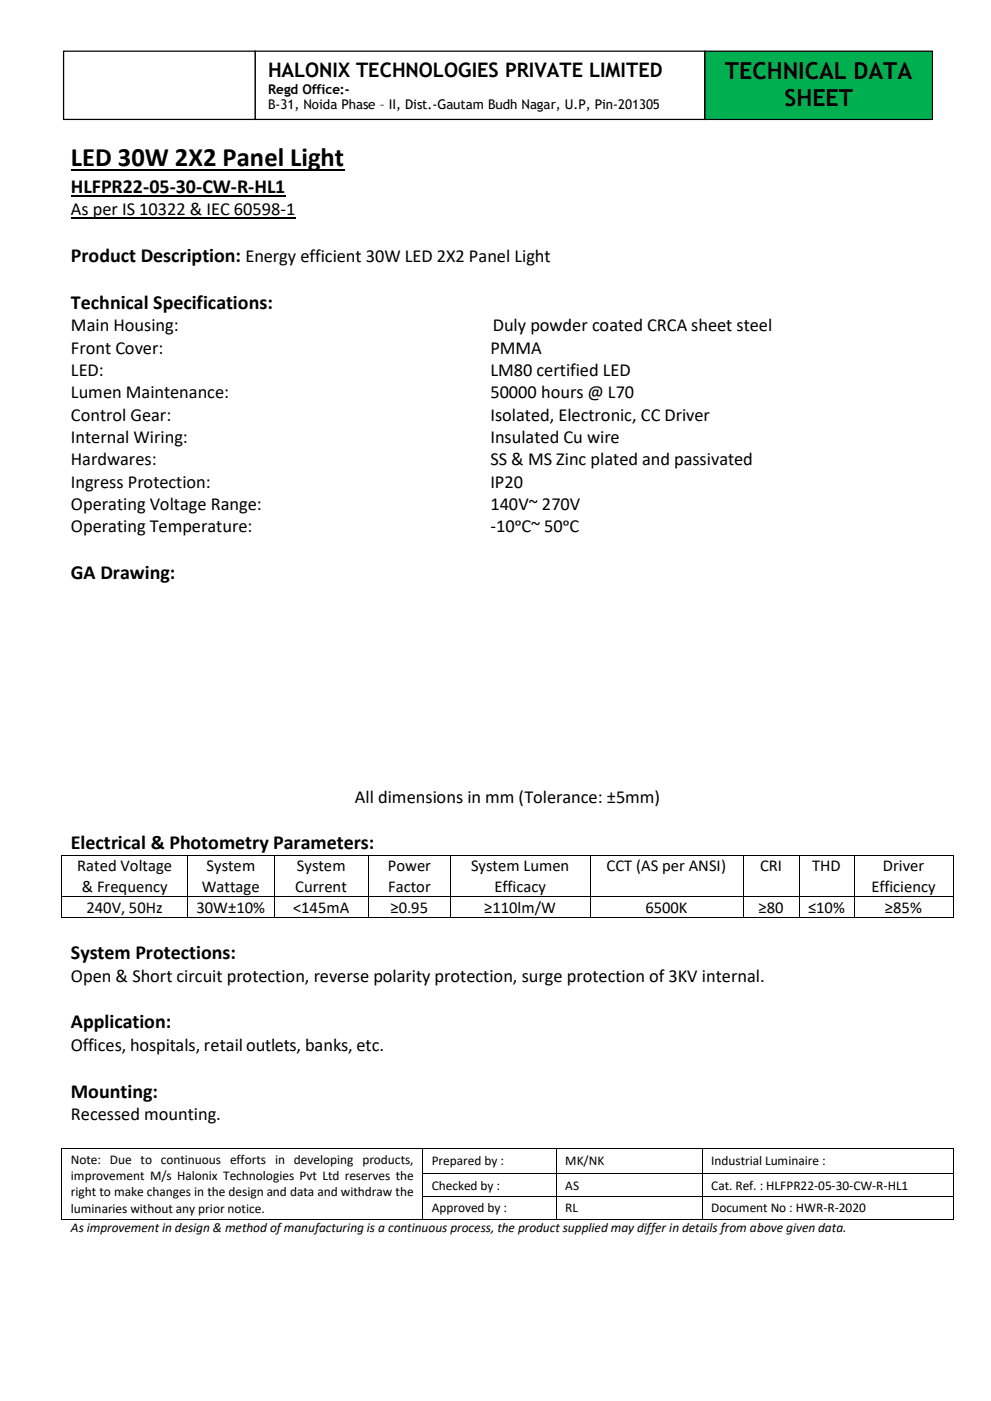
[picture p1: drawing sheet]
<svg xmlns="http://www.w3.org/2000/svg" width="210mm" height="297mm" viewBox="0 0 210 297" stroke-linecap="round" stroke-linejoin="round" font-family="sans-serif">
<defs><g id="words">
<text font-size="5.6" x="15" y="35.3">LED 30W 2X2 Panel Light</text>
<g font-size="5">
<text x="153.7" y="16.7">TECHNICAL DATA</text>
<text x="166.3" y="22.4">SHEET</text>
</g>
<g font-size="4.2">
<text x="56.8" y="16.3">HALONIX TECHNOLOGIES PRIVATE LIMITED</text>
<text x="15" y="40.9">HLFPR22-05-30-CW-R-HL1</text>
<text x="15" y="55.5">Product Description: Energy efficient 30W LED 2X2 Panel Light</text>
<text x="15" y="65.4">Technical Specifications:</text>
<text x="15" y="122.7">GA Drawing:</text>
<text x="15" y="180">Electrical &amp; Photometry Parameters:</text>
<text x="15" y="203.3">System Protections:</text>
<text x="15" y="218">Application:</text>
<text x="15" y="232.6">Mounting:</text>
</g>
<g font-size="3.9">
<text x="15" y="45.6">As per IS 10322 &amp; IEC 60598-1</text>
<text x="15" y="70.2">Main Housing:</text>
<text x="104.5" y="70.2">Duly powder coated CRCA sheet steel</text>
<text x="15" y="74.9">Front Cover:</text>
<text x="103.9" y="74.9">PMMA</text>
<text x="15" y="79.7">LED:</text>
<text x="103.9" y="79.7">LM80 certified LED</text>
<text x="15" y="84.4">Lumen Maintenance:</text>
<text x="15" y="89.2">Control Gear:</text>
<text x="103.9" y="84.4">50000 hours @ L70</text>
<text x="103.9" y="89.2">Isolated, Electronic, CC Driver</text>
<text x="15" y="93.9">Internal Wiring:</text>
<text x="103.9" y="93.9">Insulated Cu wire</text>
<text x="15" y="98.6">Hardwares:</text>
<text x="103.9" y="98.6">SS &amp; MS Zinc plated and passivated</text>
<text x="15" y="103.4">Ingress Protection:</text>
<text x="103.9" y="103.4">IP20</text>
<text x="15" y="108.1">Operating Voltage Range:</text>
<text x="15" y="112.8">Operating Temperature:</text>
<text x="103.9" y="108.1">140V~ 270V</text>
<text x="103.9" y="112.8">-10ᵒC~ 50ᵒC</text>
<text x="75.2" y="170.1">All dimensions in mm (Tolerance: ±5mm)</text>
<text x="15" y="208.1">Open &amp; Short circuit protection, reverse polarity protection, surge protection of 3KV internal.</text>
<text x="15" y="222.7">Offices, hospitals, retail outlets, banks, etc.</text>
<text x="15" y="237.4">Recessed mounting.</text>
</g>
<g font-size="3.5">
<text x="16.4" y="184.6">Rated Voltage</text>
<text x="43.8" y="184.6">System</text>
<text x="62.9" y="184.6">System</text>
<text x="82.2" y="184.6">Power</text>
<text x="99.8" y="184.6">System Lumen</text>
<text x="128.6" y="184.6">CCT (AS per ANSI)</text>
<text x="161.1" y="184.6">CRI</text>
<text x="172.2" y="184.6">THD</text>
<text x="187.1" y="184.6">Driver</text>
<text x="17.4" y="189">&amp; Frequency</text>
<text x="42.8" y="189">Wattage</text>
<text x="62.6" y="189">Current</text>
<text x="82.3" y="189">Factor</text>
<text x="104.8" y="189">Efficacy</text>
<text x="184.7" y="189">Efficiency</text>
<text x="18.3" y="193.4">240V, 50Hz</text>
<text x="41.7" y="193.4">30W±10%</text>
<text x="62.1" y="193.4">&lt;145mA</text>
<text x="82.8" y="193.4">≥0.95</text>
<text x="102.6" y="193.4">≥110lm/W</text>
<text x="136.8" y="193.4">6500K</text>
<text x="160.8" y="193.4">≥80</text>
<text x="171.3" y="193.4">≤10%</text>
<text x="187.6" y="193.4">≥85%</text>
</g>
<g font-size="2.8">
<text x="56.8" y="19.9">Regd Office:-</text>
<text x="56.8" y="23.2">B-31, Noida Phase – II, Dist.-Gautam Budh Nagar, U.P, Pin-201305</text>
<text x="15" y="246.6">Note: Due to continuous efforts in developing products,</text>
<text x="15" y="250.1">improvement M/s Halonix Technologies Pvt Ltd reserves the</text>
<text x="91.5" y="247">Prepared by :</text>
<text x="119.8" y="247">MK/NK</text>
<text x="150.7" y="247">Industrial Luminaire :</text>
<text x="15" y="253.5">right to make changes in the design and data and withdraw the</text>
<text x="15" y="257">luminaries without any prior notice.</text>
<text x="91.5" y="252.1">Checked by :</text>
<text x="91.5" y="257">Approved by :</text>
<text x="119.8" y="252.1">AS</text>
<text x="119.8" y="257">RL</text>
<text x="150.7" y="252.1">Cat. Ref. : HLFPR22-05-30-CW-R-HL1</text>
<text x="150.7" y="257">Document No : HWR-R-2020</text>
<text x="15" y="261.1">As improvement in design &amp; method of manufacturing is a continuous process, the product supplied may differ in details from above given data.</text>
</g>
</g></defs>
<path d="M15 36.1h58" fill="none" stroke="#000" stroke-width=".38"/>
<path d="M15 41.5h45.5" fill="none" stroke="#000" stroke-width=".3"/>
<path d="M15 46.2h47.6" fill="none" stroke="#000" stroke-width=".25"/>
<g fill="#000">
<path d="M13 181.1h.2v.2h-.2z" fill-rule="evenodd"/>
<path d="M13 181.1h.2v.2h-.2z" fill-rule="evenodd"/>
<path d="M13 189.9h.2v.2h-.2z" fill-rule="evenodd"/>
<path d="M13 194.4h.2v.2h-.2z" fill-rule="evenodd"/>
<path d="M13 194.4h.2v.2h-.2z" fill-rule="evenodd"/>
<path d="M39.7 181.1h.2v.2h-.2z" fill-rule="evenodd"/>
<path d="M39.7 189.9h.2v.2h-.2z" fill-rule="evenodd"/>
<path d="M39.7 194.4h.2v.2h-.2z" fill-rule="evenodd"/>
<path d="M58.1 181.1h.2v.2h-.2z" fill-rule="evenodd"/>
<path d="M58.1 189.9h.2v.2h-.2z" fill-rule="evenodd"/>
<path d="M58.1 194.4h.2v.2h-.2z" fill-rule="evenodd"/>
<path d="M78 181.1h.2v.2h-.2z" fill-rule="evenodd"/>
<path d="M78 189.9h.2v.2h-.2z" fill-rule="evenodd"/>
<path d="M78 194.4h.2v.2h-.2z" fill-rule="evenodd"/>
<path d="M95.4 181.1h.2v.2h-.2z" fill-rule="evenodd"/>
<path d="M95.4 189.9h.2v.2h-.2z" fill-rule="evenodd"/>
<path d="M95.4 194.4h.2v.2h-.2z" fill-rule="evenodd"/>
<path d="M125 181.1h.2v.2h-.2z" fill-rule="evenodd"/>
<path d="M125 189.9h.2v.2h-.2z" fill-rule="evenodd"/>
<path d="M125 194.4h.2v.2h-.2z" fill-rule="evenodd"/>
<path d="M157.5 181.1h.2v.2h-.2z" fill-rule="evenodd"/>
<path d="M157.5 189.9h.2v.2h-.2z" fill-rule="evenodd"/>
<path d="M157.5 194.4h.2v.2h-.2z" fill-rule="evenodd"/>
<path d="M169.3 181.1h.2v.2h-.2z" fill-rule="evenodd"/>
<path d="M169.3 189.9h.2v.2h-.2z" fill-rule="evenodd"/>
<path d="M169.3 194.4h.2v.2h-.2z" fill-rule="evenodd"/>
<path d="M181 181.1h.2v.2h-.2z" fill-rule="evenodd"/>
<path d="M181 189.9h.2v.2h-.2z" fill-rule="evenodd"/>
<path d="M181 194.4h.2v.2h-.2z" fill-rule="evenodd"/>
<path d="M201.9 181.1h.2v.2h-.2z" fill-rule="evenodd"/>
<path d="M201.9 181.1h.2v.2h-.2z" fill-rule="evenodd"/>
<path d="M201.9 189.9h.2v.2h-.2z" fill-rule="evenodd"/>
<path d="M201.9 194.4h.2v.2h-.2z" fill-rule="evenodd"/>
<path d="M201.9 194.4h.2v.2h-.2z" fill-rule="evenodd"/>
<path d="M13 243.2h.2v.2h-.2z" fill-rule="evenodd"/>
<path d="M13 243.2h.2v.2h-.2z" fill-rule="evenodd"/>
<path d="M13 248.7h.2v.1h-.2z" fill-rule="evenodd"/>
<path d="M13 253.6h.2v.1h-.2z" fill-rule="evenodd"/>
<path d="M13 258.3h.2v.2h-.2z" fill-rule="evenodd"/>
<path d="M13 258.3h.2v.2h-.2z" fill-rule="evenodd"/>
<path d="M89.6 243.2h.1v.2h-.1z" fill-rule="evenodd"/>
<path d="M89.6 248.7h.1v.1h-.1z" fill-rule="evenodd"/>
<path d="M89.6 253.6h.1v.1h-.1z" fill-rule="evenodd"/>
<path d="M89.6 258.3h.1v.2h-.1z" fill-rule="evenodd"/>
<path d="M117.9 243.2h.2v.2h-.2z" fill-rule="evenodd"/>
<path d="M117.9 248.7h.2v.1h-.2z" fill-rule="evenodd"/>
<path d="M117.9 253.6h.2v.1h-.2z" fill-rule="evenodd"/>
<path d="M117.9 258.3h.2v.2h-.2z" fill-rule="evenodd"/>
<path d="M148.8 243.2h.1v.2h-.1z" fill-rule="evenodd"/>
<path d="M148.8 248.7h.1v.1h-.1z" fill-rule="evenodd"/>
<path d="M148.8 253.6h.1v.1h-.1z" fill-rule="evenodd"/>
<path d="M148.8 258.3h.1v.2h-.1z" fill-rule="evenodd"/>
<path d="M201.9 243.2h.2v.2h-.2z" fill-rule="evenodd"/>
<path d="M201.9 243.2h.2v.2h-.2z" fill-rule="evenodd"/>
<path d="M201.9 248.7h.2v.1h-.2z" fill-rule="evenodd"/>
<path d="M201.9 253.6h.2v.1h-.2z" fill-rule="evenodd"/>
<path d="M201.9 258.3h.2v.2h-.2z" fill-rule="evenodd"/>
<path d="M201.9 258.3h.2v.2h-.2z" fill-rule="evenodd"/>
</g>
<g fill="none" stroke="#000" stroke-width=".21">
<path d="M13.1 181.3v8.6M13.1 190.1v4.3M13.2 181.2h26.5M13.2 190h26.5M13.2 194.5h26.5M39.8 181.3v8.6M39.8 190.1v4.3M39.9 181.2h18.2M39.9 190h18.2M39.9 194.5h18.2M58.2 181.3v8.6M58.2 190.1v4.3"/>
<path d="M58.3 181.2h19.7M58.3 190h19.7M58.3 194.5h19.7M78.1 181.3v8.6M78.1 190.1v4.3M78.2 181.2h17.2M78.2 190h17.2M78.2 194.5h17.2M95.5 181.3v8.6M95.5 190.1v4.3M95.6 181.2h29.4M95.6 190h29.4"/>
<path d="M95.6 194.5h29.4M125.1 181.3v8.6M125.1 190.1v4.3M125.2 181.2h32.3M125.2 190h32.3M125.2 194.5h32.3M157.6 181.3v8.6M157.6 190.1v4.3M157.7 181.2h11.6M157.7 190h11.6M157.7 194.5h11.6M169.4 181.3v8.6"/>
<path d="M169.4 190.1v4.3M169.5 181.2h11.5M169.5 190h11.5M169.5 194.5h11.5M181.1 181.3v8.6M181.1 190.1v4.3M181.2 181.2h20.7M181.2 190h20.7M181.2 194.5h20.7M202 181.3v8.6M202 190.1v4.3M13.1 243.4v5.3"/>
<path d="M13.1 248.8v4.8M13.1 253.7v4.6M13.2 243.3h76.4M13.2 258.4h76.4M89.6 243.4v5.3M89.6 248.8v4.8M89.6 253.7v4.6M89.7 243.3h28.2M89.7 248.7h28.2M89.7 253.7h28.2M89.7 258.4h28.2M118 243.4v5.3"/>
<path d="M118 248.8v4.8M118 253.7v4.6M118.1 243.3h30.7M118.1 248.7h30.7M118.1 253.7h30.7M118.1 258.4h30.7M148.8 243.4v5.3M148.8 248.8v4.8M148.8 253.7v4.6M148.9 243.3h53M148.9 248.7h53M148.9 253.7h53"/>
<path d="M148.9 258.4h53M202 243.4v5.3M202 248.8v4.8M202 253.7v4.6"/>
</g>
<path d="M149.4 10.8h48.2v14.5h-48.2z" fill-rule="evenodd" fill="#00b050"/>
<path d="M149.4 10.8h48.2v14.5h-48.2z" fill="none" stroke="#000" stroke-width=".26"/>
<path d="M13.5 10.8h40.6v14.5h-40.6z" fill-rule="evenodd" fill="#fff"/>
<path d="M13.5 10.8h40.6v14.5h-40.6z" fill="none" stroke="#000" stroke-width=".26"/>
<path d="M54.1 10.8h95.3v14.5h-95.3z" fill-rule="evenodd" fill="#fff"/>
<path d="M54.1 10.8h95.3v14.5h-95.3z" fill="none" stroke="#000" stroke-width=".26"/>
<use href="#words"/>
</svg>
